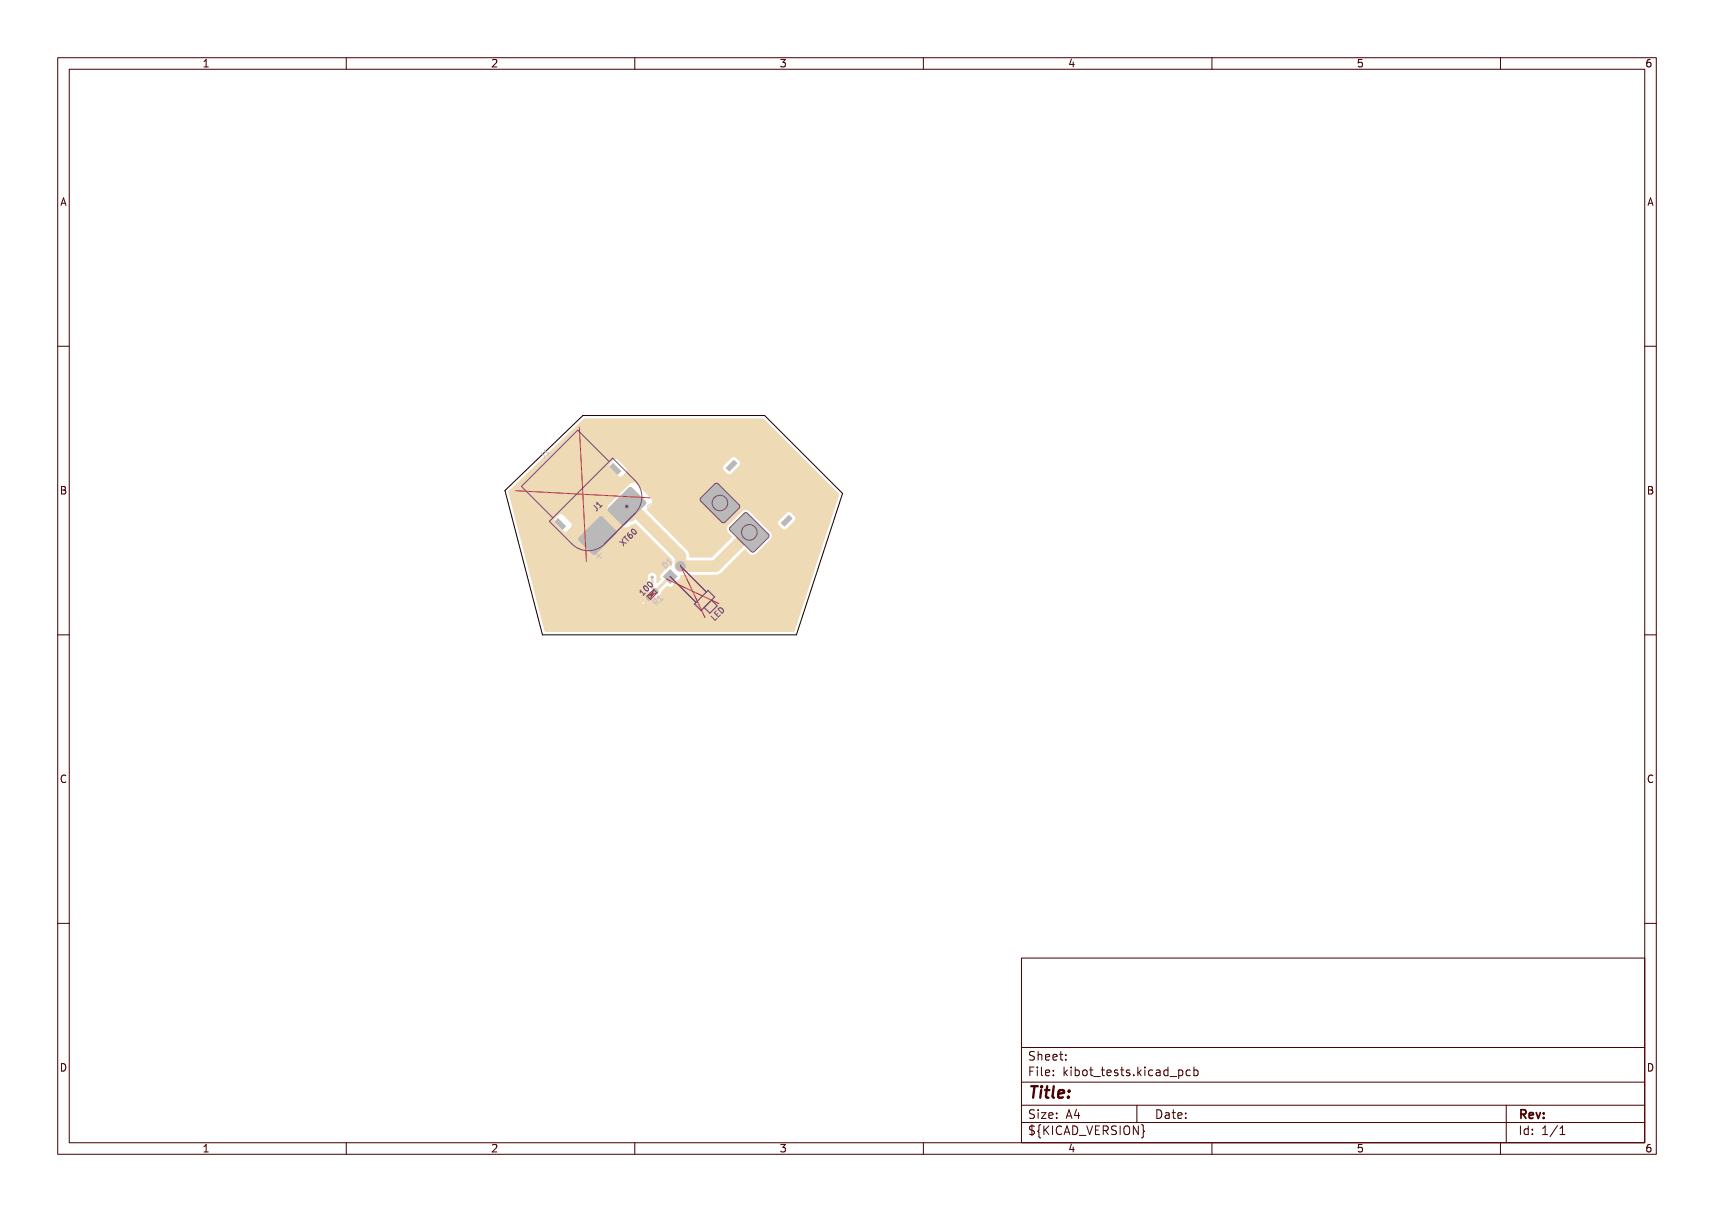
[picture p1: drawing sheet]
<svg xmlns="http://www.w3.org/2000/svg" width="297mm" height="210mm" viewBox="0 0 297 210" stroke-linecap="round" stroke-linejoin="round" font-family="sans-serif">
<defs><g id="words">
<text font-size="2.7" fill="#fff" x="178" y="190.3">Title:</text>
<g font-size="2" fill="#fff">
<text x="103.8" y="97.2" transform="rotate(-45 103.8 97.2)">+</text>
<text x="178" y="183.8">Sheet:</text>
<text x="178" y="186.5">File: kibot_tests.kicad_pcb</text>
<text x="178" y="193.9">Size: A4</text>
<text x="178" y="196.7">${KICAD_VERSION}</text>
<text x="200" y="193.9">Date:</text>
<text x="263" y="196.7">Id: 1/1</text>
<text x="263" y="193.9">Rev:</text>
</g>
<g font-size="1.7" fill="#fff">
<text x="35" y="11.6">1</text>
<text x="85" y="11.6">2</text>
<text x="135" y="11.6">3</text>
<text x="185" y="11.6">4</text>
<text x="235" y="11.6">5</text>
<text x="285" y="11.6">6</text>
<text x="10.5" y="35.6">A</text>
<text x="285.5" y="35.6">A</text>
<text x="10.5" y="85.6">B</text>
<text x="285.5" y="85.6">B</text>
<text x="10.5" y="135.7">C</text>
<text x="285.5" y="135.7">C</text>
<text x="10.5" y="185.6">D</text>
<text x="285.5" y="185.6">D</text>
<text x="35" y="199.7">1</text>
<text x="85" y="199.7">2</text>
<text x="135" y="199.7">3</text>
<text x="185" y="199.7">4</text>
<text x="235" y="199.7">5</text>
<text x="285" y="199.7">6</text>
</g>
<g font-size="1.3" fill="#fff">
<text x="94.2" y="79.5" transform="rotate(-45 94.2 79.5)">J1</text>
<text x="103.3" y="88.6" transform="rotate(-45 103.3 88.6)">J1</text>
<text x="112.5" y="88.1" transform="rotate(-45 112.5 88.1)">-</text>
<text x="108.1" y="94.6" transform="rotate(-45 108.1 94.6)">XT60</text>
<text x="115.4" y="98.5" transform="rotate(-45 115.4 98.5)">D1</text>
<text x="111.5" y="103.2" transform="rotate(-45 111.5 103.2)">100</text>
<text x="113.8" y="104.9" transform="rotate(-45 113.8 104.9)">R1</text>
<text x="123.9" y="107.6" transform="rotate(-45 123.9 107.6)">LED</text>
</g>
<text font-size=".5" fill="#fff" x="112.9" y="103.4" transform="rotate(-45 112.9 103.4)">R1</text>
</g></defs>
<path d="M87.5 85l13.5-13h31.5l13.5 13.5-8 24.5h-44z" fill="none" stroke="#000" stroke-width=".17"/>
<g fill="#eedab5">
<path d="M114.9 99.9l1.2-1.3 1.3 1.3-1.3 1.3z" fill-rule="evenodd"/>
<path d="M113.1 102.3l.3-.4h.2l.4 .4 .1 .3-.4 .3-.2 .1-.5-.5z" fill-rule="evenodd"/>
<path d="M112 103.4l.3-.4h.2l.4 .4 .1 .3-.4 .3-.2 .1-.5-.5z" fill-rule="evenodd"/>
<path d="M105.4 88l3.8-3.6 .3 .1 2.5 2.6-.1 .3-3.8 3.7-.4-.1-2.3-2.4-.1-.2z" fill-rule="evenodd"/>
<path d="M103.9 89.6l.2-.1 .3 .1 2.4 2.3 .1 .4-3.7 3.8-.3 .1-2.6-2.5-.1-.4z" fill-rule="evenodd"/>
<path d="M106.2 80.2l1.4 1.4-.6 .7-1.4-1.4z" fill-rule="evenodd"/>
<path d="M96 90.4l.7-.6 1.4 1.4-.6 .6z" fill-rule="evenodd"/>
<path d="M126.6 91.4l2.3-2.4 .4-.1 3.8 3.7 .1 .3-2.5 2.6-.3 .1-3.8-3.7-.1-.2z" fill-rule="evenodd"/>
<path d="M121.5 86.3l2.4-2.4 .3-.1 3.8 3.7 .1 .3-2.5 2.6-.3 .1-3.8-3.7-.1-.2z" fill-rule="evenodd"/>
<path d="M136.6 89.3h.2l.5 .6-1.4 1.3-.6-.6z" fill-rule="evenodd"/>
<path d="M127.1 79.7h.1l.5 .6-1.4 1.4-.5-.7z" fill-rule="evenodd"/>
</g>
<g fill="#eedab5">
<circle cx="117.9" cy="98.1" r=".9"/>
<circle cx="113" cy="100" r=".25"/>
<circle cx="105.7" cy="88.5" r=".28"/>
<circle cx="106.1" cy="88.9" r=".28"/>
<circle cx="106.4" cy="89.2" r=".27"/>
<circle cx="106.8" cy="89.6" r=".27"/>
<circle cx="107.1" cy="89.9" r=".28"/>
<circle cx="107.5" cy="90.3" r=".27"/>
<circle cx="107.9" cy="90.7" r=".27"/>
<circle cx="105.8" cy="88" r=".27"/>
<circle cx="106.2" cy="88.4" r=".28"/>
<circle cx="106.6" cy="88.7" r=".27"/>
<circle cx="106.9" cy="89.1" r=".28"/>
<circle cx="107.3" cy="89.4" r=".28"/>
<circle cx="107.6" cy="89.8" r=".28"/>
<circle cx="108" cy="90.2" r=".27"/>
<circle cx="108.4" cy="90.5" r=".28"/>
<circle cx="106.3" cy="87.9" r=".28"/>
<circle cx="106.7" cy="88.2" r=".28"/>
<circle cx="107.1" cy="88.6" r=".27"/>
<circle cx="107.4" cy="88.9" r=".28"/>
<circle cx="107.8" cy="89.3" r=".28"/>
<circle cx="108.1" cy="89.7" r=".27"/>
<circle cx="108.5" cy="90" r=".28"/>
<circle cx="106.5" cy="87.4" r=".28"/>
<circle cx="106.8" cy="87.7" r=".28"/>
<circle cx="108.6" cy="89.5" r=".28"/>
<circle cx="109" cy="89.9" r=".28"/>
<circle cx="107" cy="87.2" r=".28"/>
<circle cx="109.1" cy="89.4" r=".28"/>
<circle cx="107.1" cy="86.7" r=".28"/>
<circle cx="109.6" cy="89.3" r=".28"/>
<circle cx="107.6" cy="86.2" r=".28"/>
<circle cx="110.2" cy="88.7" r=".27"/>
<circle cx="108.1" cy="86.1" r=".27"/>
<circle cx="110.3" cy="88.2" r=".28"/>
<circle cx="108.3" cy="85.6" r=".28"/>
<circle cx="108.6" cy="85.9" r=".27"/>
<circle cx="110.4" cy="87.7" r=".28"/>
<circle cx="110.8" cy="88.1" r=".27"/>
<circle cx="108.8" cy="85.4" r=".27"/>
<circle cx="109.1" cy="85.8" r=".28"/>
<circle cx="109.5" cy="86.1" r=".28"/>
<circle cx="109.9" cy="86.5" r=".27"/>
<circle cx="110.2" cy="86.9" r=".28"/>
<circle cx="110.6" cy="87.2" r=".28"/>
<circle cx="110.9" cy="87.6" r=".27"/>
<circle cx="108.9" cy="84.9" r=".27"/>
<circle cx="109.3" cy="85.3" r=".28"/>
<circle cx="109.6" cy="85.6" r=".28"/>
<circle cx="110" cy="86" r=".27"/>
<circle cx="110.4" cy="86.4" r=".28"/>
<circle cx="110.7" cy="86.7" r=".28"/>
<circle cx="111.1" cy="87.1" r=".27"/>
<circle cx="111.4" cy="87.4" r=".27"/>
<circle cx="109.4" cy="84.8" r=".28"/>
<circle cx="109.8" cy="85.1" r=".28"/>
<circle cx="110.1" cy="85.5" r=".27"/>
<circle cx="110.5" cy="85.9" r=".28"/>
<circle cx="110.9" cy="86.2" r=".28"/>
<circle cx="111.2" cy="86.6" r=".28"/>
<circle cx="111.6" cy="86.9" r=".27"/>
<circle cx="100.6" cy="93.6" r=".27"/>
<circle cx="101" cy="94" r=".27"/>
<circle cx="101.3" cy="94.3" r=".28"/>
<circle cx="101.7" cy="94.7" r=".28"/>
<circle cx="102" cy="95" r=".28"/>
<circle cx="102.4" cy="95.4" r=".28"/>
<circle cx="102.8" cy="95.8" r=".28"/>
<circle cx="100.7" cy="93.1" r=".28"/>
<circle cx="101.1" cy="93.5" r=".27"/>
<circle cx="101.5" cy="93.8" r=".28"/>
<circle cx="101.8" cy="94.2" r=".28"/>
<circle cx="102.2" cy="94.5" r=".27"/>
<circle cx="102.5" cy="94.9" r=".27"/>
<circle cx="102.9" cy="95.3" r=".28"/>
<circle cx="103.3" cy="95.6" r=".27"/>
<circle cx="102.3" cy="94" r=".27"/>
<circle cx="101.2" cy="93" r=".27"/>
<circle cx="101.6" cy="93.3" r=".28"/>
<circle cx="102" cy="93.7" r=".28"/>
<circle cx="102.7" cy="94.4" r=".27"/>
<circle cx="103" cy="94.8" r=".28"/>
<circle cx="103.4" cy="95.1" r=".28"/>
<circle cx="101.4" cy="92.5" r=".27"/>
<circle cx="101.7" cy="92.8" r=".28"/>
<circle cx="103.5" cy="94.6" r=".28"/>
<circle cx="103.9" cy="95" r=".28"/>
<circle cx="101.9" cy="92.3" r=".28"/>
<circle cx="104" cy="94.5" r=".27"/>
<circle cx="102" cy="91.8" r=".27"/>
<circle cx="104.5" cy="94.3" r=".27"/>
<circle cx="102.6" cy="91.3" r=".27"/>
<circle cx="105.1" cy="93.8" r=".28"/>
<circle cx="103" cy="91.1" r=".28"/>
<circle cx="105.2" cy="93.3" r=".27"/>
<circle cx="103.2" cy="90.6" r=".28"/>
<circle cx="105.7" cy="93.2" r=".28"/>
<circle cx="103.5" cy="91" r=".28"/>
<circle cx="105.4" cy="92.8" r=".27"/>
<circle cx="104.4" cy="91.2" r=".27"/>
<circle cx="105.1" cy="92" r=".28"/>
<circle cx="103.7" cy="90.5" r=".28"/>
<circle cx="104" cy="90.9" r=".27"/>
<circle cx="104.8" cy="91.6" r=".28"/>
<circle cx="105.5" cy="92.3" r=".28"/>
<circle cx="105.8" cy="92.7" r=".28"/>
<circle cx="103.8" cy="90" r=".28"/>
<circle cx="104.2" cy="90.4" r=".27"/>
<circle cx="104.5" cy="90.7" r=".28"/>
<circle cx="104.9" cy="91.1" r=".28"/>
<circle cx="105.3" cy="91.5" r=".28"/>
<circle cx="105.6" cy="91.8" r=".27"/>
<circle cx="106" cy="92.2" r=".28"/>
<circle cx="106.3" cy="92.5" r=".28"/>
<circle cx="104.3" cy="89.9" r=".28"/>
<circle cx="104.7" cy="90.2" r=".27"/>
<circle cx="105" cy="90.6" r=".28"/>
<circle cx="105.4" cy="91" r=".27"/>
<circle cx="105.8" cy="91.3" r=".27"/>
<circle cx="106.1" cy="91.7" r=".28"/>
<circle cx="106.5" cy="92" r=".28"/>
<circle cx="130.6" cy="95.2" r=".27"/>
<circle cx="131" cy="94.8" r=".28"/>
<circle cx="131.3" cy="94.5" r=".28"/>
<circle cx="131.7" cy="94.1" r=".27"/>
<circle cx="132.1" cy="93.7" r=".28"/>
<circle cx="132.4" cy="93.4" r=".28"/>
<circle cx="132.8" cy="93" r=".27"/>
<circle cx="130.1" cy="95.1" r=".28"/>
<circle cx="130.5" cy="94.7" r=".27"/>
<circle cx="130.8" cy="94.3" r=".28"/>
<circle cx="131.2" cy="94" r=".27"/>
<circle cx="131.6" cy="93.6" r=".27"/>
<circle cx="131.9" cy="93.2" r=".28"/>
<circle cx="132.3" cy="92.9" r=".28"/>
<circle cx="132.6" cy="92.5" r=".27"/>
<circle cx="130" cy="94.6" r=".27"/>
<circle cx="130.3" cy="94.2" r=".28"/>
<circle cx="130.7" cy="93.8" r=".28"/>
<circle cx="131.1" cy="93.5" r=".28"/>
<circle cx="131.4" cy="93.1" r=".27"/>
<circle cx="131.8" cy="92.7" r=".28"/>
<circle cx="132.1" cy="92.4" r=".28"/>
<circle cx="129.5" cy="94.4" r=".28"/>
<circle cx="129.8" cy="94.1" r=".27"/>
<circle cx="131.6" cy="92.3" r=".28"/>
<circle cx="132" cy="91.9" r=".28"/>
<circle cx="129.3" cy="93.9" r=".28"/>
<circle cx="131.5" cy="91.8" r=".27"/>
<circle cx="128.8" cy="93.8" r=".28"/>
<circle cx="131.4" cy="91.3" r=".28"/>
<circle cx="128.3" cy="93.2" r=".28"/>
<circle cx="130.8" cy="90.7" r=".28"/>
<circle cx="128.2" cy="92.7" r=".28"/>
<circle cx="130.3" cy="90.6" r=".27"/>
<circle cx="127.7" cy="92.6" r=".27"/>
<circle cx="128" cy="92.2" r=".28"/>
<circle cx="129.8" cy="90.4" r=".27"/>
<circle cx="130.2" cy="90.1" r=".28"/>
<circle cx="127.5" cy="92.1" r=".27"/>
<circle cx="127.9" cy="91.7" r=".28"/>
<circle cx="128.3" cy="91.4" r=".27"/>
<circle cx="128.6" cy="91" r=".28"/>
<circle cx="129" cy="90.7" r=".28"/>
<circle cx="129.3" cy="90.3" r=".28"/>
<circle cx="129.7" cy="89.9" r=".28"/>
<circle cx="127" cy="92" r=".27"/>
<circle cx="127.4" cy="91.6" r=".28"/>
<circle cx="127.8" cy="91.2" r=".28"/>
<circle cx="128.1" cy="90.9" r=".27"/>
<circle cx="128.5" cy="90.5" r=".27"/>
<circle cx="128.8" cy="90.2" r=".28"/>
<circle cx="129.2" cy="89.8" r=".27"/>
<circle cx="129.6" cy="89.4" r=".27"/>
<circle cx="126.9" cy="91.5" r=".27"/>
<circle cx="127.3" cy="91.1" r=".28"/>
<circle cx="127.6" cy="90.7" r=".28"/>
<circle cx="128" cy="90.4" r=".27"/>
<circle cx="128.3" cy="90" r=".27"/>
<circle cx="128.7" cy="89.7" r=".28"/>
<circle cx="129.1" cy="89.3" r=".27"/>
<circle cx="125.5" cy="90.1" r=".28"/>
<circle cx="125.9" cy="89.7" r=".28"/>
<circle cx="126.3" cy="89.4" r=".27"/>
<circle cx="126.6" cy="89" r=".28"/>
<circle cx="127" cy="88.7" r=".28"/>
<circle cx="127.3" cy="88.3" r=".28"/>
<circle cx="127.7" cy="87.9" r=".28"/>
<circle cx="125" cy="90" r=".27"/>
<circle cx="125.4" cy="89.6" r=".28"/>
<circle cx="125.8" cy="89.2" r=".27"/>
<circle cx="126.1" cy="88.9" r=".28"/>
<circle cx="126.5" cy="88.5" r=".28"/>
<circle cx="126.8" cy="88.2" r=".28"/>
<circle cx="127.2" cy="87.8" r=".27"/>
<circle cx="127.6" cy="87.4" r=".28"/>
<circle cx="124.9" cy="89.5" r=".28"/>
<circle cx="125.3" cy="89.1" r=".28"/>
<circle cx="126" cy="88.4" r=".28"/>
<circle cx="126.7" cy="87.7" r=".27"/>
<circle cx="127.1" cy="87.3" r=".27"/>
<circle cx="125.6" cy="88.7" r=".27"/>
<circle cx="126.3" cy="88" r=".27"/>
<circle cx="124.8" cy="89" r=".28"/>
<circle cx="126.6" cy="87.2" r=".27"/>
<circle cx="124.4" cy="89.3" r=".27"/>
<circle cx="126.9" cy="86.8" r=".27"/>
<circle cx="124.3" cy="88.8" r=".27"/>
<circle cx="126.4" cy="86.7" r=".27"/>
<circle cx="123.8" cy="88.7" r=".27"/>
<circle cx="126.3" cy="86.2" r=".28"/>
<circle cx="123.2" cy="88.1" r=".27"/>
<circle cx="125.7" cy="85.6" r=".27"/>
<circle cx="123.1" cy="87.7" r=".27"/>
<circle cx="125.2" cy="85.5" r=".28"/>
<circle cx="122.6" cy="87.5" r=".28"/>
<circle cx="122.9" cy="87.2" r=".27"/>
<circle cx="124.7" cy="85.3" r=".27"/>
<circle cx="125.1" cy="85" r=".27"/>
<circle cx="122.4" cy="87" r=".28"/>
<circle cx="122.8" cy="86.7" r=".28"/>
<circle cx="123.2" cy="86.3" r=".28"/>
<circle cx="123.9" cy="85.6" r=".27"/>
<circle cx="124.2" cy="85.2" r=".27"/>
<circle cx="124.6" cy="84.9" r=".28"/>
<circle cx="123.5" cy="85.9" r=".28"/>
<circle cx="121.9" cy="86.9" r=".28"/>
<circle cx="122.3" cy="86.5" r=".28"/>
<circle cx="122.7" cy="86.2" r=".27"/>
<circle cx="123" cy="85.8" r=".27"/>
<circle cx="123.4" cy="85.4" r=".28"/>
<circle cx="123.8" cy="85.1" r=".27"/>
<circle cx="124.1" cy="84.7" r=".28"/>
<circle cx="124.5" cy="84.4" r=".28"/>
<circle cx="121.8" cy="86.4" r=".28"/>
<circle cx="122.2" cy="86" r=".27"/>
<circle cx="122.5" cy="85.7" r=".27"/>
<circle cx="122.9" cy="85.3" r=".28"/>
<circle cx="123.3" cy="84.9" r=".28"/>
<circle cx="123.6" cy="84.6" r=".28"/>
<circle cx="124" cy="84.2" r=".28"/>
<circle cx="111.5" cy="104.5" r=".3"/>
</g>
<path d="M116.1 99.9l-2.5 2.6-.6-.6v-1.9" fill="none" stroke="#eedab5" stroke-width=".5"/>
<path d="M109.1 87.5l8.8 8.8v1.8h6.1l5.8-5.9M109.2 87.2v2.2" fill="none" stroke="#eedab5" stroke-width="2"/>
<path d="M88.1 85.1l4.6-4.4h12.9l.1 .3 1.5 1.5 .3 .1 .3-.1 .7-.8 .1-.3-.1-.3h16.8l.1 .4 .7 .6 .3 .1 .4-.2 1.4-1.4v-.6l-.7-.7a.6 .6 0 0 0-.7 0l-1.4 1.4-.1 .4h-16.8l-1.5-1.5-.3-.1-.3 .1-.8 .8v.3h-12.9l8.5-8.2h31.1l13.1 13.1-7.8 23.9h-43.2l-5-19.3h6.6l.1 .3 1.5 1.5 .3 .1h.3l.8-.8 .1-.5-1.6-1.6-.3-.1-.3 .1-.8 .7-.1 .3h-6.6l-.6-2.1h16.4l.3 .6 2.5 2.5a1.05 1.05 0 0 0 1.4-.3l.8-.2 6.2 6.3v1.1l-.5 .1-1.4 1.4-.2 .3 .2 .5-.5 .6-.2-.1-.1-1.1-.2-.4-.6-.2-.5 .3-.2 .4v2.1l.4 .8 .6 .6 .6 .1 .7-.6 .1-.5 1.1-.9a.53 .53 0 0 0 .7 .1l1.4-1.4 .2-.6h6.1l.5-.1 .4-.3 4-4h.2l.7 .7a.91 .91 0 0 0 1.1 0l2.5-2.4 .2-.5-.2-.7-1.6-1.7h2.9l.1 .3 .6 .7 .6 .1 1.6-1.6 .1-.3-.1-.3-.7-.7h-.5l-1.5 1.4-.2 .4h-2.9l-2.1-2-.7-.2-.5 .2-2.4 2.4a.91 .91 0 0 0 0 1.2l.7 .7v.2l-3.5 3.5h-3.9l-.2-.8-.2-.4-7-7v-.2l.8-.9v-.7l-2.6-2.7a.91 .91 0 0 0-1.2 0l-3.6 3.6-.3 .6h-16.4z" fill-rule="evenodd" fill="#eedab5"/>
<g fill="#fff">
<circle cx="111.5" cy="104.5" r=".15"/>
<circle cx="116.1" cy="99.9" r=".45"/>
<circle cx="117.9" cy="98.1" r=".45"/>
<circle cx="105.7" cy="88.5" r=".12"/>
<circle cx="106.1" cy="88.9" r=".13"/>
<circle cx="106.4" cy="89.2" r=".13"/>
<circle cx="106.8" cy="89.6" r=".12"/>
<circle cx="107.1" cy="89.9" r=".12"/>
<circle cx="107.5" cy="90.3" r=".13"/>
<circle cx="107.9" cy="90.7" r=".13"/>
<circle cx="105.8" cy="88" r=".13"/>
<circle cx="106.2" cy="88.4" r=".13"/>
<circle cx="106.6" cy="88.7" r=".13"/>
<circle cx="106.9" cy="89.1" r=".13"/>
<circle cx="107.3" cy="89.4" r=".12"/>
<circle cx="107.6" cy="89.8" r=".13"/>
<circle cx="108" cy="90.2" r=".12"/>
<circle cx="108.4" cy="90.5" r=".13"/>
<circle cx="106.3" cy="87.9" r=".13"/>
<circle cx="106.7" cy="88.2" r=".13"/>
<circle cx="107.1" cy="88.6" r=".12"/>
<circle cx="107.4" cy="88.9" r=".13"/>
<circle cx="107.8" cy="89.3" r=".12"/>
<circle cx="108.1" cy="89.7" r=".12"/>
<circle cx="108.5" cy="90" r=".13"/>
<circle cx="106.5" cy="87.4" r=".13"/>
<circle cx="106.8" cy="87.7" r=".12"/>
<circle cx="108.6" cy="89.5" r=".12"/>
<circle cx="109" cy="89.9" r=".13"/>
<circle cx="107" cy="87.2" r=".13"/>
<circle cx="109.1" cy="89.4" r=".12"/>
<circle cx="107.1" cy="86.7" r=".13"/>
<circle cx="109.6" cy="89.3" r=".13"/>
<circle cx="108.6" cy="87.7" r="1.35"/>
<circle cx="107.6" cy="86.2" r=".13"/>
<circle cx="110.2" cy="88.7" r=".13"/>
<circle cx="108.1" cy="86.1" r=".13"/>
<circle cx="110.3" cy="88.2" r=".13"/>
<circle cx="108.3" cy="85.6" r=".13"/>
<circle cx="108.6" cy="85.9" r=".12"/>
<circle cx="110.4" cy="87.7" r=".12"/>
<circle cx="110.8" cy="88.1" r=".12"/>
<circle cx="108.8" cy="85.4" r=".12"/>
<circle cx="109.1" cy="85.8" r=".13"/>
<circle cx="109.5" cy="86.1" r=".13"/>
<circle cx="109.9" cy="86.5" r=".12"/>
<circle cx="110.2" cy="86.9" r=".13"/>
<circle cx="110.6" cy="87.2" r=".13"/>
<circle cx="110.9" cy="87.6" r=".12"/>
<circle cx="108.9" cy="84.9" r=".12"/>
<circle cx="109.3" cy="85.3" r=".12"/>
<circle cx="109.6" cy="85.6" r=".13"/>
<circle cx="110" cy="86" r=".12"/>
<circle cx="110.4" cy="86.4" r=".12"/>
<circle cx="110.7" cy="86.7" r=".13"/>
<circle cx="111.1" cy="87.1" r=".13"/>
<circle cx="111.4" cy="87.4" r=".12"/>
<circle cx="109.4" cy="84.8" r=".12"/>
<circle cx="109.8" cy="85.1" r=".13"/>
<circle cx="110.1" cy="85.5" r=".13"/>
<circle cx="110.5" cy="85.9" r=".12"/>
<circle cx="110.9" cy="86.2" r=".12"/>
<circle cx="111.2" cy="86.6" r=".13"/>
<circle cx="111.6" cy="86.9" r=".12"/>
<circle cx="100.6" cy="93.6" r=".13"/>
<circle cx="101" cy="94" r=".12"/>
<circle cx="101.3" cy="94.3" r=".12"/>
<circle cx="101.7" cy="94.7" r=".13"/>
<circle cx="102" cy="95" r=".12"/>
<circle cx="102.4" cy="95.4" r=".12"/>
<circle cx="102.8" cy="95.8" r=".13"/>
<circle cx="100.7" cy="93.1" r=".13"/>
<circle cx="101.1" cy="93.5" r=".12"/>
<circle cx="101.5" cy="93.8" r=".13"/>
<circle cx="101.8" cy="94.2" r=".13"/>
<circle cx="102.2" cy="94.5" r=".12"/>
<circle cx="102.5" cy="94.9" r=".13"/>
<circle cx="102.9" cy="95.3" r=".13"/>
<circle cx="103.3" cy="95.6" r=".13"/>
<circle cx="102.3" cy="94" r=".13"/>
<circle cx="101.2" cy="93" r=".12"/>
<circle cx="101.6" cy="93.3" r=".13"/>
<circle cx="102" cy="93.7" r=".12"/>
<circle cx="102.7" cy="94.4" r=".13"/>
<circle cx="103" cy="94.8" r=".13"/>
<circle cx="103.4" cy="95.1" r=".13"/>
<circle cx="101.4" cy="92.5" r=".12"/>
<circle cx="101.7" cy="92.8" r=".12"/>
<circle cx="103.5" cy="94.6" r=".12"/>
<circle cx="103.9" cy="95" r=".12"/>
<circle cx="101.9" cy="92.3" r=".12"/>
<circle cx="104" cy="94.5" r=".12"/>
<circle cx="102" cy="91.8" r=".12"/>
<circle cx="104.5" cy="94.3" r=".12"/>
<circle cx="103.5" cy="92.8" r="1.35"/>
<circle cx="102.6" cy="91.3" r=".12"/>
<circle cx="105.1" cy="93.8" r=".12"/>
<circle cx="103" cy="91.1" r=".12"/>
<circle cx="105.2" cy="93.3" r=".13"/>
<circle cx="103.2" cy="90.6" r=".13"/>
<circle cx="105.7" cy="93.2" r=".13"/>
<circle cx="103.5" cy="91" r=".12"/>
<circle cx="105.3" cy="92.8" r=".13"/>
<circle cx="104.4" cy="91.2" r=".12"/>
<circle cx="105.1" cy="92" r=".12"/>
<circle cx="103.7" cy="90.5" r=".13"/>
<circle cx="104" cy="90.9" r=".12"/>
<circle cx="104.8" cy="91.6" r=".13"/>
<circle cx="105.5" cy="92.3" r=".12"/>
<circle cx="105.8" cy="92.7" r=".13"/>
<circle cx="103.8" cy="90" r=".13"/>
<circle cx="104.2" cy="90.4" r=".13"/>
<circle cx="104.5" cy="90.7" r=".12"/>
<circle cx="104.9" cy="91.1" r=".12"/>
<circle cx="105.3" cy="91.5" r=".13"/>
<circle cx="105.6" cy="91.8" r=".12"/>
<circle cx="106" cy="92.2" r=".12"/>
<circle cx="106.3" cy="92.5" r=".13"/>
<circle cx="104.3" cy="89.9" r=".13"/>
<circle cx="104.7" cy="90.2" r=".12"/>
<circle cx="105" cy="90.6" r=".12"/>
<circle cx="105.4" cy="91" r=".13"/>
<circle cx="105.8" cy="91.3" r=".12"/>
<circle cx="106.1" cy="91.7" r=".12"/>
<circle cx="106.5" cy="92" r=".13"/>
</g>
<path d="M96.7 90.4l.8 .8M106.2 80.9l.8 .7" fill="none" stroke="#fff" stroke-width=".6"/>
<g fill="#fff">
<circle cx="130.6" cy="95.2" r=".12"/>
<circle cx="131" cy="94.8" r=".12"/>
<circle cx="131.3" cy="94.5" r=".12"/>
<circle cx="131.7" cy="94.1" r=".13"/>
<circle cx="132.1" cy="93.7" r=".12"/>
<circle cx="132.4" cy="93.4" r=".12"/>
<circle cx="132.8" cy="93" r=".13"/>
<circle cx="130.1" cy="95.1" r=".13"/>
<circle cx="130.5" cy="94.7" r=".12"/>
<circle cx="130.8" cy="94.3" r=".12"/>
<circle cx="131.2" cy="94" r=".13"/>
<circle cx="131.6" cy="93.6" r=".12"/>
<circle cx="131.9" cy="93.2" r=".12"/>
<circle cx="132.3" cy="92.9" r=".13"/>
<circle cx="132.6" cy="92.5" r=".13"/>
<circle cx="130" cy="94.6" r=".13"/>
<circle cx="130.3" cy="94.2" r=".12"/>
<circle cx="130.7" cy="93.8" r=".13"/>
<circle cx="131.1" cy="93.5" r=".13"/>
<circle cx="131.4" cy="93.1" r=".12"/>
<circle cx="131.8" cy="92.7" r=".12"/>
<circle cx="132.1" cy="92.4" r=".13"/>
<circle cx="129.5" cy="94.4" r=".13"/>
<circle cx="129.8" cy="94.1" r=".13"/>
<circle cx="131.6" cy="92.3" r=".13"/>
<circle cx="132" cy="91.9" r=".13"/>
<circle cx="129.3" cy="93.9" r=".13"/>
<circle cx="131.5" cy="91.8" r=".12"/>
<circle cx="128.8" cy="93.8" r=".12"/>
<circle cx="131.4" cy="91.3" r=".12"/>
<circle cx="129.8" cy="92.2" r="1.35"/>
<circle cx="128.3" cy="93.2" r=".12"/>
<circle cx="130.8" cy="90.7" r=".12"/>
<circle cx="128.2" cy="92.7" r=".12"/>
<circle cx="130.3" cy="90.6" r=".12"/>
<circle cx="127.7" cy="92.6" r=".12"/>
<circle cx="128" cy="92.2" r=".13"/>
<circle cx="129.8" cy="90.4" r=".12"/>
<circle cx="130.2" cy="90.1" r=".12"/>
<circle cx="127.5" cy="92.1" r=".12"/>
<circle cx="127.9" cy="91.7" r=".13"/>
<circle cx="128.3" cy="91.4" r=".13"/>
<circle cx="128.6" cy="91" r=".12"/>
<circle cx="129" cy="90.7" r=".13"/>
<circle cx="129.3" cy="90.3" r=".13"/>
<circle cx="129.7" cy="89.9" r=".12"/>
<circle cx="127" cy="92" r=".12"/>
<circle cx="127.4" cy="91.6" r=".13"/>
<circle cx="127.8" cy="91.2" r=".13"/>
<circle cx="128.1" cy="90.9" r=".12"/>
<circle cx="128.5" cy="90.5" r=".13"/>
<circle cx="128.8" cy="90.2" r=".12"/>
<circle cx="129.2" cy="89.8" r=".13"/>
<circle cx="129.6" cy="89.4" r=".12"/>
<circle cx="126.9" cy="91.5" r=".12"/>
<circle cx="127.3" cy="91.1" r=".12"/>
<circle cx="127.6" cy="90.7" r=".12"/>
<circle cx="128" cy="90.4" r=".12"/>
<circle cx="128.3" cy="90" r=".13"/>
<circle cx="128.7" cy="89.7" r=".13"/>
<circle cx="129.1" cy="89.3" r=".13"/>
<circle cx="125.5" cy="90.1" r=".12"/>
<circle cx="125.9" cy="89.7" r=".13"/>
<circle cx="126.3" cy="89.4" r=".12"/>
<circle cx="126.6" cy="89" r=".12"/>
<circle cx="127" cy="88.7" r=".12"/>
<circle cx="127.3" cy="88.3" r=".12"/>
<circle cx="127.7" cy="87.9" r=".12"/>
<circle cx="125" cy="90" r=".12"/>
<circle cx="125.4" cy="89.6" r=".12"/>
<circle cx="125.8" cy="89.2" r=".13"/>
<circle cx="126.1" cy="88.9" r=".12"/>
<circle cx="126.5" cy="88.5" r=".12"/>
<circle cx="126.8" cy="88.2" r=".13"/>
<circle cx="127.2" cy="87.8" r=".12"/>
<circle cx="127.6" cy="87.4" r=".12"/>
<circle cx="124.9" cy="89.5" r=".12"/>
<circle cx="125.3" cy="89.1" r=".13"/>
<circle cx="126" cy="88.4" r=".12"/>
<circle cx="126.7" cy="87.7" r=".13"/>
<circle cx="127.1" cy="87.3" r=".12"/>
<circle cx="125.6" cy="88.7" r=".13"/>
<circle cx="126.3" cy="88" r=".13"/>
<circle cx="124.8" cy="89" r=".13"/>
<circle cx="126.6" cy="87.2" r=".13"/>
<circle cx="124.4" cy="89.3" r=".12"/>
<circle cx="126.9" cy="86.8" r=".13"/>
<circle cx="124.3" cy="88.8" r=".12"/>
<circle cx="126.4" cy="86.7" r=".12"/>
<circle cx="123.8" cy="88.7" r=".13"/>
<circle cx="126.3" cy="86.2" r=".12"/>
<circle cx="124.8" cy="87.2" r="1.35"/>
<circle cx="123.2" cy="88.2" r=".13"/>
<circle cx="125.7" cy="85.6" r=".12"/>
<circle cx="123.1" cy="87.7" r=".13"/>
<circle cx="125.2" cy="85.5" r=".13"/>
<circle cx="122.6" cy="87.5" r=".13"/>
<circle cx="122.9" cy="87.2" r=".12"/>
<circle cx="124.7" cy="85.4" r=".13"/>
<circle cx="125.1" cy="85" r=".13"/>
<circle cx="122.4" cy="87" r=".13"/>
<circle cx="122.8" cy="86.7" r=".12"/>
<circle cx="123.2" cy="86.3" r=".13"/>
<circle cx="123.9" cy="85.6" r=".13"/>
<circle cx="124.2" cy="85.2" r=".13"/>
<circle cx="124.6" cy="84.9" r=".13"/>
<circle cx="123.5" cy="85.9" r=".13"/>
<circle cx="121.9" cy="86.9" r=".12"/>
<circle cx="122.3" cy="86.5" r=".13"/>
<circle cx="122.7" cy="86.2" r=".12"/>
<circle cx="123" cy="85.8" r=".13"/>
<circle cx="123.4" cy="85.4" r=".13"/>
<circle cx="123.8" cy="85.1" r=".12"/>
<circle cx="124.1" cy="84.7" r=".13"/>
<circle cx="124.5" cy="84.4" r=".13"/>
<circle cx="121.8" cy="86.4" r=".12"/>
<circle cx="122.2" cy="86" r=".12"/>
<circle cx="122.5" cy="85.7" r=".13"/>
<circle cx="122.9" cy="85.3" r=".12"/>
<circle cx="123.3" cy="84.9" r=".12"/>
<circle cx="123.6" cy="84.6" r=".12"/>
<circle cx="124" cy="84.2" r=".12"/>
</g>
<path d="M127.2 80.3l-.8 .8M136.7 89.8l-.8 .8" fill="none" stroke="#fff" stroke-width=".6"/>
<g fill="#b9b9b9">
<path d="M114.9 99.9l1.2-1.3 1.3 1.3-1.3 1.3z" fill-rule="evenodd"/>
<path d="M113.1 102.3l.3-.4h.2l.4 .4 .1 .3-.4 .3-.2 .1-.5-.5z" fill-rule="evenodd"/>
<path d="M112 103.4l.3-.4h.2l.4 .4 .1 .3-.4 .3-.2 .1-.5-.5z" fill-rule="evenodd"/>
<path d="M105.4 88l3.8-3.6 .3 .1 2.5 2.6-.1 .3-3.8 3.7-.4-.1-2.3-2.4-.1-.2z" fill-rule="evenodd"/>
<path d="M103.9 89.6l.2-.1 .3 .1 2.4 2.3 .1 .4-3.7 3.8-.3 .1-2.6-2.5-.1-.4z" fill-rule="evenodd"/>
<path d="M106.2 80.2l1.4 1.4-.6 .7-1.4-1.4z" fill-rule="evenodd"/>
<path d="M96 90.4l.7-.6 1.4 1.4-.6 .6z" fill-rule="evenodd"/>
<path d="M126.6 91.4l2.3-2.4 .4-.1 3.8 3.7 .1 .3-2.5 2.6-.3 .1-3.8-3.7-.1-.2z" fill-rule="evenodd"/>
<path d="M121.5 86.3l2.4-2.4 .3-.1 3.8 3.7 .1 .3-2.5 2.6-.3 .1-3.8-3.7-.1-.2z" fill-rule="evenodd"/>
<path d="M136.6 89.3h.2l.5 .6-1.4 1.3-.6-.6z" fill-rule="evenodd"/>
<path d="M127.1 79.7h.1l.5 .6-1.4 1.4-.5-.7z" fill-rule="evenodd"/>
</g>
<g fill="#b9b9b9">
<circle cx="117.9" cy="98.1" r=".9"/>
<circle cx="113" cy="100" r=".25"/>
</g>
<g fill="none" stroke="#db9de1" stroke-width=".17">
<path d="M93.8 78.5l.6 .6-.2 .3M94.3 78.3v-.4l.7 .8M95.2 78.5l-.4 .4M103.4 95.9l.8 .8M104.2 95.9l-.8 .8M112.7 87.3l-.5 .5M114.7 97.7a.51 .51 0 0 1 .8 0 .51 .51 0 0 1-.1 .8zM115.6 97.3v-.4l.7 .7M116.5 97.4l-.4 .4M113.5 104.5l.3-.4-.3-.3-.4 .3 .7 .8M113.6 104.3l.6 .2M114 103.7v-.4l.7 .7"/>
<path d="M114.9 103.8l-.4 .4"/>
</g>
<circle cx="116.9" cy="100.7" r=".06" fill="#db9de1"/>
<path d="M116.9 100.7l3.7 3.6" fill="none" stroke="#db9de1" stroke-width=".17"/>
<circle cx="118.7" cy="98.9" r=".06" fill="#db9de1"/>
<path d="M118.7 98.9l3.7 3.6M116.9 100.7l3.7 3.6M120.3 104.7l1.2 1.2M120.3 104.6l1.3 1.2M120.4 104.5l1.3 1.2" fill="none" stroke="#db9de1" stroke-width=".17"/>
<circle cx="120.6" cy="104.3" r=".06" fill="#db9de1"/>
<path d="M118.7 98.9l3.7 3.6M122 105.3l1 1M123.9 103.5l-2.4 2.4" fill="none" stroke="#db9de1" stroke-width=".17"/>
<circle cx="122.4" cy="102.5" r=".06" fill="#db9de1"/>
<path d="M112.7 102.5l-.2 .2M113.5 103.3l-.2 .2M122 105.3l1.4-1.3 1 1-1.4 1.3M123.9 103.5l-1.2-1.3-2.4 2.5" fill="none" stroke="#db9de1" stroke-width=".17"/>
<g fill="none" stroke="#744679" stroke-width=".17">
<path d="M102.9 87.6l.6 .6-.1 .3M103.4 87.5v-.4l.7 .7M104.3 87.6l-.4 .4M107.4 93.9l1.1 .2M107.8 93.4l.3 1.2M108.2 93l.7 .8M108.4 92.8l-.4 .4M108.9 92.3l-.1 .2v.3l.4 .4h.2l.2-.3-.4-.3-.2 .2v.2M109.5 91.7a.57 .57 0 0 1 .6 .8 .57 .57 0 0 1-.6-.8zM110.9 102.7v-.4l.7 .7M111.6 101.6a.53 .53 0 0 1 .6 .1 .53 .53 0 0 1 .1 .6 .62 .62 0 0 1-.7-.7zM111.8 102.8l-.4 .4"/>
<path d="M112.2 101a.53 .53 0 0 1 .6 .1 .53 .53 0 0 1 .1 .6 .63 .63 0 0 1-.7-.7zM112.8 102.9l-.2 .2 .3 .2M112.8 102.9h.1M112.8 102.9l.1 .2-.1 .1M112.9 103.1l.2 .1M113 102.9v-.2l.3 .3M113.4 102.9l-.2 .2M123.2 106.8l.7 .7 .4-.4M124.1 105.9l-.3 .3 .7 .7 .3-.3M124.4 106.3l-.3 .2M124.4 105.6a.51 .51 0 0 1 .8-.1 .51 .51 0 0 1-.1 .8z"/>
</g>
<circle cx="116.1" cy="99.9" r=".05" fill="#744679"/>
<path d="M116.1 99.9l4.5 4.5" fill="none" stroke="#744679" stroke-width=".17"/>
<circle cx="117.9" cy="98.1" r=".05" fill="#744679"/>
<path d="M116.1 99.9l4.5 4.5M117.9 98.1l4.5 4.5M120.3 104.7l1.2 1.1" fill="none" stroke="#744679" stroke-width=".17"/>
<circle cx="120.6" cy="104.4" r=".05" fill="#744679"/>
<path d="M117.9 98.1l4.5 4.5M122 105.3l1 .9M123.8 103.5l-2.3 2.3" fill="none" stroke="#744679" stroke-width=".17"/>
<circle cx="122.4" cy="102.6" r=".05" fill="#744679"/>
<path d="M105.6 80l-5.5-5.5-9.7 9.8 5.4 5.4M104.7 94.3l5.3-5.4a4 4 0 0 0 0-5.6l-3.8-3.9-11 10.9 3.9 3.9a4 4 0 0 0 5.6 .1M113.3 102.2l.5 .5-1.1 1.1-.5-.5zM122 105.3l1.3-1.3 1 1-1.3 1.2M123.8 103.5l-1.1-1.2-2.4 2.4" fill="none" stroke="#744679" stroke-width=".17"/>
<circle cx="108.6" cy="87.8" r=".3" fill="#744679"/>
<g fill="none" stroke="#744679" stroke-width=".17">
<path d="M121.4 86.3l2.5-2.4 .4-.2 3.8 3.8 .1 .4-2.5 2.6-.5 .1-3.8-3.7-.1-.2zM126.5 91.3l2.4-2.4 .5-.1 3.7 3.7 .2 .5-2.6 2.6-.4 .1-3.8-3.8-.1-.1z"/>
<circle cx="124.8" cy="87.2" r="1.35"/>
<circle cx="129.8" cy="92.2" r="1.35"/>
</g>
<path d="M100.4 74l1.2 23.3M89.4 85l23.2 1.3M117.9 97.9l4.3 9.1M113.3 102.1l-.6 1.8M113.9 102.7l-1.8 .6M115.5 100.3l9.1 4.3" fill="none" stroke="#d63034" stroke-width=".17"/>
<g fill="none" stroke="#480000" stroke-width=".17">
<path d="M10 10h277v190h-277zM12 12h273v186h-273zM35.3 11.6h.8M35.3 10.7l.4-.4v1.3M60 10v2M85.3 10.4l.5-.1 .3 .4-.8 .9h.8M110 10v2M135.3 10.3h.8l-.4 .5 .3 .1v.6l-.2 .1-.5-.1M160 10v2M185.7 10.2l-.4 1h.9M186 10.7v.9M210 10v2"/>
<path d="M236 10.3h-.6l-.1 .6 .2-.1 .5 .1 .1 .1-.1 .5-.2 .1-.5-.1M260 10v2M286 10.3l-.4 .1a.87 .87 0 0 0 0 1.2l.4-.1 .1-.5-.3-.2-.3 .1-.2 .1M10.6 35.6l.4-1.3 .4 1.3M10.7 35.2h.6M285.6 35.6l.4-1.3 .4 1.3M285.7 35.2h.6M10 60h2M285 60h2M10.7 84.3l.6 .1v.3l-.2 .2a.35 .35 0 0 1 .3 .3 .35 .35 0 0 1-.2 .4h-.5zM10.7 84.9h.4M285.7 84.3l.6 .1v.3l-.2 .2a.35 .35 0 0 1 .3 .3 .35 .35 0 0 1-.2 .4h-.5z"/>
<path d="M285.7 84.9h.4M10 110h2M285 110h2M11.4 134.4a.62 .62 0 0 0-.9 .5 .62 .62 0 0 0 .7 .7l.2-.1M286.4 134.4a.62 .62 0 0 0-.9 .5 .62 .62 0 0 0 .7 .7l.2-.1M10 160h2M285 160h2M177 166h108v32h-108zM10.7 184.3a.66 .66 0 0 1 .7 .6 .66 .66 0 0 1-.7 .7zM35.3 198.7l.4-.4v1.3M35.3 199.6h.8M60 198v2"/>
<path d="M85.3 198.4l.5-.1 .3 .4-.8 .9h.8M110 198v2M135.3 198.3h.8l-.4 .5 .3 .1v.6l-.2 .1-.5-.1M160 198v2M177 194.5h108M177 191.5h108M177 187.5h108M177 181.5h108M178.5 185.6h.5M178.8 194.9v1.9M179.2 184.9h-.7v1.5M179.2 192.4l-.5-.1-.2 .1v.5l.6 .3 .1 .3-.2 .3-.6-.1"/>
<path d="M179.2 195.2l-.5-.1-.2 .1v.5l.6 .3 .1 .3-.2 .3-.6-.1M179.2 182.3l-.5-.1-.2 .1v.5l.6 .3 .1 .3-.2 .3-.6-.1M179.7 184.9v.1M179.7 185.4v1M179.9 182.2v1.5M179.9 192.3v.1M179.9 192.8v1M179.9 182.8l.2-.1 .4 .1v.9M180.3 194.9l-.3 .2v.7l-.2 .2 .2 .2v.8l.3 .2M180.5 192.8h.7l-.7 1h.7M180.5 184.9v1.3l.2 .2M180.9 195.1v1.5"/>
<path d="M181.1 195.7l.6 .9M181.2 185.9l.7-.2-.1-.2-.4-.1-.2 .2v.7h.6M181.2 183.2l.7-.1-.1-.3-.4-.1-.2 .2v.7h.6M181.7 193.3l.8-.1-.1-.3-.4-.1-.3 .2 .1 .7h.6M181.7 195.1l-.8 .9M182.4 195.1v1.5M182.5 183.2l.7-.1-.1-.3-.4-.1-.2 .2v.7h.6M182.5 186.3v.1M182.5 185.5v.1M183.1 193.7v.1M183.1 192.9v.1M183.6 182.7h.6"/>
<path d="M183.8 182.2v1.3l.4 .2M184 195.2a.6 .6 0 0 0-.8 0 .6 .6 0 0 0-.2 .8 .56 .56 0 0 0 .3 .5 .56 .56 0 0 0 .7 0M184.4 196.6l.5-1.5 .5 1.5M184.4 184.9v1.5M184.5 196.2h.7M184.5 185.8l.5 .6M184.7 183.6v.1M184.7 182.8v.1M184.7 193.8l.5-1.5 .5 1.5M184.9 193.4h.7M185 185.4l-.6 .6M185.6 184.9v.1"/>
<path d="M185.6 185.4v1M185.7 198.2l-.4 1h.9M185.9 195.1a.76 .76 0 0 1 .9 .7 .76 .76 0 0 1-.9 .8zM186 198.7v.9M186.3 185.5l.4-.1 .3 .3v.4l-.1 .2h-.6M186.3 184.9v1.5M186.5 192.2l-.3 1.1h.9M186.9 192.8v1M187 196.7h1.2M187.7 185.5l.2-.1 .4 .1 .1 .6-.2 .2-.3 .1-.2-.1zM188.3 195.1l.5 1.5 .5-1.5M188.8 185.4h.6"/>
<path d="M189 184.9v1.3l.4 .2M189.5 186.5h1.2M189.8 195.8h.5M190.5 195.1h-.7v1.5h.7M190.8 185.4h.6M191 184.9v1.3l.4 .2M191.2 195.9l.7-.1 .1-.2v-.4l-.3-.1h-.5v1.5M191.5 195.9l.5 .7M191.8 185.9l.7-.2v-.2l-.5-.1-.2 .2 .1 .7h.6M193.5 195.2l-.6-.1-.2 .1v.5l.6 .3 .2 .3-.3 .3-.6-.1M193.7 185.5l-.4-.1-.2 .2 .1 .2 .5 .2v.3h-.6M194.1 195.1v1.5"/>
<path d="M194.2 185.4h.5M194.4 184.9v1.3l.3 .2M194.8 195.3a.5 .5 0 0 1 .6-.2 .5 .5 0 0 1 .3 .5v.5a.5 .5 0 0 1-.5 .5 .5 .5 0 0 1-.5-.5zM195.7 185.5l-.3-.1-.2 .2v.2l.5 .2v.3h-.5M196.5 186.3v.1M197 191.5v3M197.2 184.9v1.5M197.2 195.1v1.5l-.8-1.5v1.5M197.3 185.8l.4 .6M197.7 185.4l-.5 .6M197.8 194.9l.3 .2v.7l.2 .2-.2 .2v.8l-.3 .2M198.4 184.9v.1"/>
<path d="M198.4 185.4v1M199.7 185.5l-.4-.1-.3 .3v.4l.2 .2h.5M200.4 185.5h.6v.9M200.5 192.3a.76 .76 0 0 1 .8 .7 .76 .76 0 0 1-.8 .8zM201 185.7l-.5 .1a.3 .3 0 0 0-.2 .3 .3 .3 0 0 0 .2 .3l.5-.1M202 192.9h.5l.1 .9M202.4 185.5l-.4-.1-.3 .3v.4l.1 .2h.6M202.4 184.9v1.5M202.6 193.2h-.5a.29 .29 0 0 0-.2 .3 .29 .29 0 0 0 .2 .3l.5-.1M202.7 186.5h1.2M203.1 192.8h.6M203.3 192.3v1.3l.4 .2"/>
<path d="M204.1 193.3l.7-.1-.1-.3-.4-.1-.2 .2 .1 .7h.5M204.2 185.5l.5-.1 .3 .3v.4l-.2 .2h-.6M204.2 185.4v1.5M205.5 193.7v.1M205.5 192.9v.1M206.2 185.5l-.4-.1-.3 .3v.4l.2 .2h.5M206.9 185.5l.4-.1 .3 .3v.4l-.1 .2h-.6M206.9 184.9v1.5M210 198v2M236 198.3h-.6l-.1 .6 .2-.1 .5 .1 .1 .1-.1 .5-.2 .1-.5-.1M260 198v2M261 191.5v6.5"/>
<path d="M263.5 195.1v1.5M264.8 195.7l-.4-.1-.3 .3v.4l.1 .2h.6M264.8 195.1v1.5M265.5 196.5v.1M265.5 195.7v.1M267.3 196.6h.9M267.3 195.5l.4-.4v1.5M269.9 195l-1.3 2M270.3 196.6h.9M270.3 195.5l.4-.4v1.5M285.7 184.3a.66 .66 0 0 1 .7 .6 .66 .66 0 0 1-.7 .7zM286 198.3l-.4 .1a.87 .87 0 0 0 0 1.2l.4-.1 .1-.5-.3-.2-.3 .1-.2 .1"/>
</g>
<path d="M263.6 193.1l.7-.1 .1-.2-.1-.4-.2-.1h-.5v1.5M263.9 193.1l.5 .7M265 193.3l.7-.2-.1-.2-.4-.1-.2 .2 .1 .7h.5M266.2 192.8l.4 1 .3-1M267.5 193.6v.2M267.5 192.9v.1" fill="none" stroke="#480000" stroke-width=".3"/>
<g fill="none" stroke="#480000" stroke-width=".4">
<path d="M178.7 188.2h1.1M179.3 188.2l-.3 2M180.4 188.9l-.1 1.3M180.5 188.2l-.1 .1 .1 .1M180.5 188.2l.1 .1-.1 .1M180.5 188.2v.2M181.1 188.9h.7M181.5 188.2l-.3 1.7 .1 .2 .4 .1M182.6 188.2l-.2 1.7 .2 .3M183.4 189.5l1-.1-.1-.4-.2-.1-.5 .1-.3 .9 .3 .3 .6-.1M185.1 190l.1 .1-.1 .1M185.1 190l-.1 .1 .1 .1"/>
<path d="M185.1 190v.2M185.3 189l-.1 .2M185.3 189v.1l-.1 .1M185.3 189l-.1 .1v.1"/>
</g>
<use href="#words"/>
</svg>
